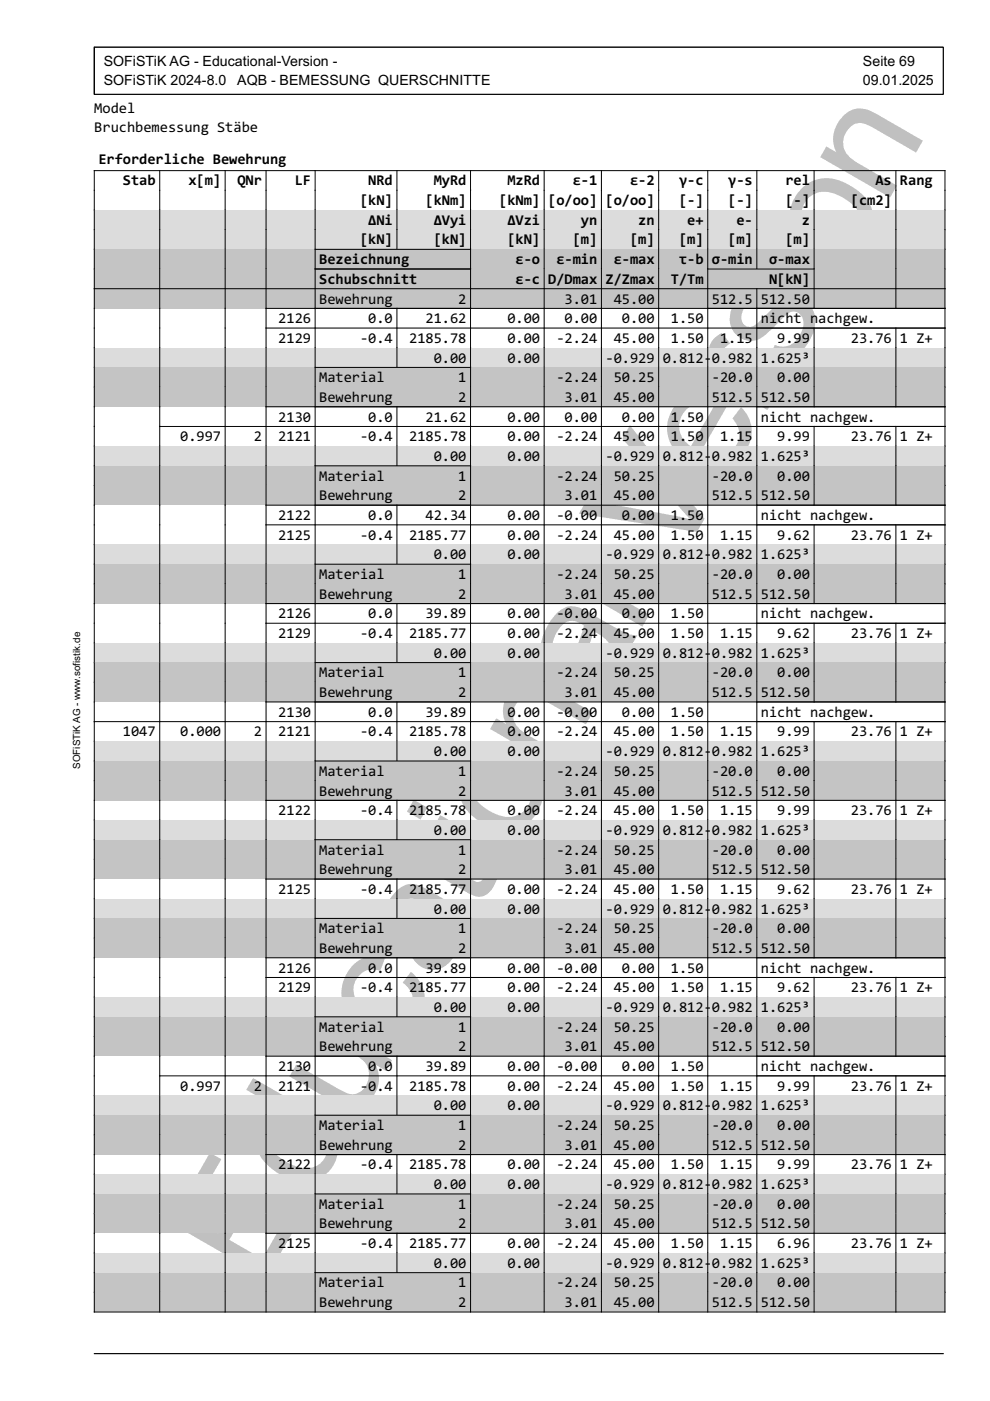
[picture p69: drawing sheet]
<svg xmlns="http://www.w3.org/2000/svg" width="210mm" height="297mm" viewBox="0 0 210 297" stroke-linecap="round" stroke-linejoin="round" font-family="sans-serif">
<defs><g id="words">
<text font-size="33" fill="#c0c0c0" x="55.1" y="273.3" transform="rotate(-60 55.1 273.3)">Educational Version</text>
<g font-size="3.2">
<text x="20" y="24">Model</text>
<text x="20" y="28">Bruchbemessung Stäbe</text>
<text x="20.9" y="34.7">Erforderliche Bewehrung</text>
<text x="26.1" y="39.3">Stab</text>
<text x="39.9" y="39.3">x[m]</text>
<text x="50.3" y="39.3">QNr</text>
<text x="62.5" y="39.3">LF</text>
<text x="78.1" y="39.3">NRd</text>
<text x="92" y="39.3">MyRd</text>
<text x="107.6" y="39.3">MzRd</text>
<text x="121.4" y="39.3">ε-1</text>
<text x="133.6" y="39.3">ε-2</text>
<text x="144" y="39.3">γ-c</text>
<text x="154.4" y="39.3">γ-s</text>
<text x="166.5" y="39.3">rel</text>
<text x="185.6" y="39.3">As</text>
<text x="190.8" y="39.3">Rang</text>
<text x="76.4" y="43.5">[kN]</text>
<text x="78.1" y="47.7">ΔNi</text>
<text x="90.2" y="43.5">[kNm]</text>
<text x="92" y="47.7">ΔVyi</text>
<text x="105.8" y="43.5">[kNm]</text>
<text x="107.6" y="47.7">ΔVzi</text>
<text x="116.2" y="43.5">[o/oo]</text>
<text x="123.2" y="47.7">yn</text>
<text x="128.4" y="43.5">[o/oo]</text>
<text x="135.3" y="47.7">zn</text>
<text x="144" y="43.5">[-]</text>
<text x="145.7" y="47.7">e+</text>
<text x="154.4" y="43.5">[-]</text>
<text x="156.1" y="47.7">e-</text>
<text x="166.5" y="43.5">[-]</text>
<text x="170" y="47.7">z</text>
<text x="180.4" y="43.5">[cm2]</text>
<text x="76.4" y="51.8">[kN]</text>
<text x="92" y="51.8">[kN]</text>
<text x="107.6" y="51.8">[kN]</text>
<text x="121.4" y="51.8">[m]</text>
<text x="133.6" y="51.8">[m]</text>
<text x="144" y="51.8">[m]</text>
<text x="154.4" y="51.8">[m]</text>
<text x="166.5" y="51.8">[m]</text>
<text x="67.7" y="56">Bezeichnung</text>
<text x="109.3" y="56">ε-o</text>
<text x="118" y="56">ε-min</text>
<text x="130.1" y="56">ε-max</text>
<text x="144" y="56">τ-b</text>
<text x="150.9" y="56">σ-min</text>
<text x="163.1" y="56">σ-max</text>
<text x="67.7" y="60.2">Schubschnitt</text>
<text x="67.7" y="64.4">Bewehrung</text>
<text x="97.2" y="64.4">2</text>
<text x="109.3" y="60.2">ε-c</text>
<text x="116.2" y="60.2">D/Dmax</text>
<text x="119.7" y="64.4">3.01</text>
<text x="128.4" y="60.2">Z/Zmax</text>
<text x="130.1" y="64.4">45.00</text>
<text x="142.3" y="60.2">T/Tm</text>
<text x="150.9" y="64.4">512.5</text>
<text x="161.3" y="64.4">512.50</text>
<text x="163.1" y="60.2">N[kN]</text>
<text x="59" y="68.5">2126</text>
<text x="78.1" y="68.5">0.0</text>
<text x="90.2" y="68.5">21.62</text>
<text x="107.6" y="68.5">0.00</text>
<text x="119.7" y="68.5">0.00</text>
<text x="131.9" y="68.5">0.00</text>
<text x="142.3" y="68.5">1.50</text>
<text x="161.3" y="68.5">nicht nachgew.</text>
<text x="59" y="72.7">2129</text>
<text x="76.4" y="72.7">-0.4</text>
<text x="86.8" y="72.7">2185.78</text>
<text x="92" y="76.9">0.00</text>
<text x="107.6" y="72.7">0.00</text>
<text x="107.6" y="76.9">0.00</text>
<text x="118" y="72.7">-2.24</text>
<text x="128.4" y="76.9">-0.929</text>
<text x="130.1" y="72.7">45.00</text>
<text x="140.5" y="76.9">0.812-</text>
<text x="142.3" y="72.7">1.50</text>
<text x="150.9" y="76.9">0.982</text>
<text x="152.7" y="72.7">1.15</text>
<text x="161.3" y="76.9">1.625³</text>
<text x="164.8" y="72.7">9.99</text>
<text x="180.4" y="72.7">23.76</text>
<text x="190.8" y="72.7">1 Z+</text>
<text x="67.7" y="81">Material</text>
<text x="97.2" y="81">1</text>
<text x="118" y="81">-2.24</text>
<text x="130.1" y="81">50.25</text>
<text x="150.9" y="81">-20.0</text>
<text x="164.8" y="81">0.00</text>
<text x="59" y="89.4">2130</text>
<text x="67.7" y="85.2">Bewehrung</text>
<text x="78.1" y="89.4">0.0</text>
<text x="90.2" y="89.4">21.62</text>
<text x="97.2" y="85.2">2</text>
<text x="107.6" y="89.4">0.00</text>
<text x="119.7" y="85.2">3.01</text>
<text x="119.7" y="89.4">0.00</text>
<text x="130.1" y="85.2">45.00</text>
<text x="131.9" y="89.4">0.00</text>
<text x="142.3" y="89.4">1.50</text>
<text x="150.9" y="85.2">512.5</text>
<text x="161.3" y="85.2">512.50</text>
<text x="161.3" y="89.4">nicht nachgew.</text>
<text x="38.2" y="93.6">0.997</text>
<text x="53.8" y="93.6">2</text>
<text x="59" y="93.6">2121</text>
<text x="76.4" y="93.6">-0.4</text>
<text x="86.8" y="93.6">2185.78</text>
<text x="107.6" y="93.6">0.00</text>
<text x="118" y="93.6">-2.24</text>
<text x="130.1" y="93.6">45.00</text>
<text x="142.3" y="93.6">1.50</text>
<text x="152.7" y="93.6">1.15</text>
<text x="164.8" y="93.6">9.99</text>
<text x="180.4" y="93.6">23.76</text>
<text x="190.8" y="93.6">1 Z+</text>
<text x="67.7" y="101.9">Material</text>
<text x="92" y="97.7">0.00</text>
<text x="97.2" y="101.9">1</text>
<text x="107.6" y="97.7">0.00</text>
<text x="118" y="101.9">-2.24</text>
<text x="128.4" y="97.7">-0.929</text>
<text x="130.1" y="101.9">50.25</text>
<text x="140.5" y="97.7">0.812-</text>
<text x="150.9" y="97.7">0.982</text>
<text x="150.9" y="101.9">-20.0</text>
<text x="161.3" y="97.7">1.625³</text>
<text x="164.8" y="101.9">0.00</text>
<text x="67.7" y="106.1">Bewehrung</text>
<text x="97.2" y="106.1">2</text>
<text x="119.7" y="106.1">3.01</text>
<text x="130.1" y="106.1">45.00</text>
<text x="150.9" y="106.1">512.5</text>
<text x="161.3" y="106.1">512.50</text>
<text x="59" y="110.3">2122</text>
<text x="78.1" y="110.3">0.0</text>
<text x="90.2" y="110.3">42.34</text>
<text x="107.6" y="110.3">0.00</text>
<text x="118" y="110.3">-0.00</text>
<text x="131.9" y="110.3">0.00</text>
<text x="142.3" y="110.3">1.50</text>
<text x="161.3" y="110.3">nicht nachgew.</text>
<text x="59" y="114.4">2125</text>
<text x="76.4" y="114.4">-0.4</text>
<text x="86.8" y="114.4">2185.77</text>
<text x="92" y="118.6">0.00</text>
<text x="107.6" y="114.4">0.00</text>
<text x="107.6" y="118.6">0.00</text>
<text x="118" y="114.4">-2.24</text>
<text x="128.4" y="118.6">-0.929</text>
<text x="130.1" y="114.4">45.00</text>
<text x="140.5" y="118.6">0.812-</text>
<text x="142.3" y="114.4">1.50</text>
<text x="150.9" y="118.6">0.982</text>
<text x="152.7" y="114.4">1.15</text>
<text x="161.3" y="118.6">1.625³</text>
<text x="164.8" y="114.4">9.62</text>
<text x="180.4" y="114.4">23.76</text>
<text x="190.8" y="114.4">1 Z+</text>
<text x="67.7" y="122.8">Material</text>
<text x="97.2" y="122.8">1</text>
<text x="118" y="122.8">-2.24</text>
<text x="130.1" y="122.8">50.25</text>
<text x="150.9" y="122.8">-20.0</text>
<text x="164.8" y="122.8">0.00</text>
<text x="59" y="131.1">2126</text>
<text x="67.7" y="126.9">Bewehrung</text>
<text x="78.1" y="131.1">0.0</text>
<text x="90.2" y="131.1">39.89</text>
<text x="97.2" y="126.9">2</text>
<text x="107.6" y="131.1">0.00</text>
<text x="118" y="131.1">-0.00</text>
<text x="119.7" y="126.9">3.01</text>
<text x="130.1" y="126.9">45.00</text>
<text x="131.9" y="131.1">0.00</text>
<text x="142.3" y="131.1">1.50</text>
<text x="150.9" y="126.9">512.5</text>
<text x="161.3" y="126.9">512.50</text>
<text x="161.3" y="131.1">nicht nachgew.</text>
<text x="59" y="135.3">2129</text>
<text x="76.4" y="135.3">-0.4</text>
<text x="86.8" y="135.3">2185.77</text>
<text x="107.6" y="135.3">0.00</text>
<text x="118" y="135.3">-2.24</text>
<text x="130.1" y="135.3">45.00</text>
<text x="142.3" y="135.3">1.50</text>
<text x="152.7" y="135.3">1.15</text>
<text x="164.8" y="135.3">9.62</text>
<text x="180.4" y="135.3">23.76</text>
<text x="190.8" y="135.3">1 Z+</text>
<text x="67.7" y="143.6">Material</text>
<text x="92" y="139.5">0.00</text>
<text x="97.2" y="143.6">1</text>
<text x="107.6" y="139.5">0.00</text>
<text x="118" y="143.6">-2.24</text>
<text x="128.4" y="139.5">-0.929</text>
<text x="130.1" y="143.6">50.25</text>
<text x="140.5" y="139.5">0.812-</text>
<text x="150.9" y="139.5">0.982</text>
<text x="150.9" y="143.6">-20.0</text>
<text x="161.3" y="139.5">1.625³</text>
<text x="164.8" y="143.6">0.00</text>
<text x="67.7" y="147.8">Bewehrung</text>
<text x="97.2" y="147.8">2</text>
<text x="119.7" y="147.8">3.01</text>
<text x="130.1" y="147.8">45.00</text>
<text x="150.9" y="147.8">512.5</text>
<text x="161.3" y="147.8">512.50</text>
<text x="59" y="152">2130</text>
<text x="78.1" y="152">0.0</text>
<text x="90.2" y="152">39.89</text>
<text x="107.6" y="152">0.00</text>
<text x="118" y="152">-0.00</text>
<text x="131.9" y="152">0.00</text>
<text x="142.3" y="152">1.50</text>
<text x="161.3" y="152">nicht nachgew.</text>
<text x="26.1" y="156.1">1047</text>
<text x="38.2" y="156.1">0.000</text>
<text x="53.8" y="156.1">2</text>
<text x="59" y="156.1">2121</text>
<text x="76.4" y="156.1">-0.4</text>
<text x="86.8" y="156.1">2185.78</text>
<text x="92" y="160.3">0.00</text>
<text x="107.6" y="156.1">0.00</text>
<text x="107.6" y="160.3">0.00</text>
<text x="118" y="156.1">-2.24</text>
<text x="128.4" y="160.3">-0.929</text>
<text x="130.1" y="156.1">45.00</text>
<text x="140.5" y="160.3">0.812-</text>
<text x="142.3" y="156.1">1.50</text>
<text x="150.9" y="160.3">0.982</text>
<text x="152.7" y="156.1">1.15</text>
<text x="161.3" y="160.3">1.625³</text>
<text x="164.8" y="156.1">9.99</text>
<text x="180.4" y="156.1">23.76</text>
<text x="190.8" y="156.1">1 Z+</text>
<text x="67.7" y="164.5">Material</text>
<text x="97.2" y="164.5">1</text>
<text x="118" y="164.5">-2.24</text>
<text x="130.1" y="164.5">50.25</text>
<text x="150.9" y="164.5">-20.0</text>
<text x="164.8" y="164.5">0.00</text>
<text x="59" y="172.8">2122</text>
<text x="67.7" y="168.7">Bewehrung</text>
<text x="76.4" y="172.8">-0.4</text>
<text x="86.8" y="172.8">2185.78</text>
<text x="97.2" y="168.7">2</text>
<text x="107.6" y="172.8">0.00</text>
<text x="118" y="172.8">-2.24</text>
<text x="119.7" y="168.7">3.01</text>
<text x="130.1" y="168.7">45.00</text>
<text x="130.1" y="172.8">45.00</text>
<text x="142.3" y="172.8">1.50</text>
<text x="150.9" y="168.7">512.5</text>
<text x="152.7" y="172.8">1.15</text>
<text x="161.3" y="168.7">512.50</text>
<text x="164.8" y="172.8">9.99</text>
<text x="180.4" y="172.8">23.76</text>
<text x="190.8" y="172.8">1 Z+</text>
<text x="92" y="177">0.00</text>
<text x="107.6" y="177">0.00</text>
<text x="128.4" y="177">-0.929</text>
<text x="140.5" y="177">0.812-</text>
<text x="150.9" y="177">0.982</text>
<text x="161.3" y="177">1.625³</text>
<text x="67.7" y="181.2">Material</text>
<text x="67.7" y="185.4">Bewehrung</text>
<text x="97.2" y="181.2">1</text>
<text x="97.2" y="185.4">2</text>
<text x="118" y="181.2">-2.24</text>
<text x="119.7" y="185.4">3.01</text>
<text x="130.1" y="181.2">50.25</text>
<text x="130.1" y="185.4">45.00</text>
<text x="150.9" y="181.2">-20.0</text>
<text x="150.9" y="185.4">512.5</text>
<text x="161.3" y="185.4">512.50</text>
<text x="164.8" y="181.2">0.00</text>
<text x="59" y="189.5">2125</text>
<text x="76.4" y="189.5">-0.4</text>
<text x="86.8" y="189.5">2185.77</text>
<text x="107.6" y="189.5">0.00</text>
<text x="118" y="189.5">-2.24</text>
<text x="130.1" y="189.5">45.00</text>
<text x="142.3" y="189.5">1.50</text>
<text x="152.7" y="189.5">1.15</text>
<text x="164.8" y="189.5">9.62</text>
<text x="180.4" y="189.5">23.76</text>
<text x="190.8" y="189.5">1 Z+</text>
<text x="67.7" y="197.9">Material</text>
<text x="92" y="193.7">0.00</text>
<text x="97.2" y="197.9">1</text>
<text x="107.6" y="193.7">0.00</text>
<text x="118" y="197.9">-2.24</text>
<text x="128.4" y="193.7">-0.929</text>
<text x="130.1" y="197.9">50.25</text>
<text x="140.5" y="193.7">0.812-</text>
<text x="150.9" y="193.7">0.982</text>
<text x="150.9" y="197.9">-20.0</text>
<text x="161.3" y="193.7">1.625³</text>
<text x="164.8" y="197.9">0.00</text>
<text x="67.7" y="202">Bewehrung</text>
<text x="97.2" y="202">2</text>
<text x="119.7" y="202">3.01</text>
<text x="130.1" y="202">45.00</text>
<text x="150.9" y="202">512.5</text>
<text x="161.3" y="202">512.50</text>
<text x="59" y="206.2">2126</text>
<text x="78.1" y="206.2">0.0</text>
<text x="90.2" y="206.2">39.89</text>
<text x="107.6" y="206.2">0.00</text>
<text x="118" y="206.2">-0.00</text>
<text x="131.9" y="206.2">0.00</text>
<text x="142.3" y="206.2">1.50</text>
<text x="161.3" y="206.2">nicht nachgew.</text>
<text x="59" y="210.4">2129</text>
<text x="76.4" y="210.4">-0.4</text>
<text x="86.8" y="210.4">2185.77</text>
<text x="92" y="214.6">0.00</text>
<text x="107.6" y="210.4">0.00</text>
<text x="107.6" y="214.6">0.00</text>
<text x="118" y="210.4">-2.24</text>
<text x="128.4" y="214.6">-0.929</text>
<text x="130.1" y="210.4">45.00</text>
<text x="140.5" y="214.6">0.812-</text>
<text x="142.3" y="210.4">1.50</text>
<text x="150.9" y="214.6">0.982</text>
<text x="152.7" y="210.4">1.15</text>
<text x="161.3" y="214.6">1.625³</text>
<text x="164.8" y="210.4">9.62</text>
<text x="180.4" y="210.4">23.76</text>
<text x="190.8" y="210.4">1 Z+</text>
<text x="67.7" y="218.7">Material</text>
<text x="97.2" y="218.7">1</text>
<text x="118" y="218.7">-2.24</text>
<text x="130.1" y="218.7">50.25</text>
<text x="150.9" y="218.7">-20.0</text>
<text x="164.8" y="218.7">0.00</text>
<text x="59" y="227.1">2130</text>
<text x="67.7" y="222.9">Bewehrung</text>
<text x="78.1" y="227.1">0.0</text>
<text x="90.2" y="227.1">39.89</text>
<text x="97.2" y="222.9">2</text>
<text x="107.6" y="227.1">0.00</text>
<text x="118" y="227.1">-0.00</text>
<text x="119.7" y="222.9">3.01</text>
<text x="130.1" y="222.9">45.00</text>
<text x="131.9" y="227.1">0.00</text>
<text x="142.3" y="227.1">1.50</text>
<text x="150.9" y="222.9">512.5</text>
<text x="161.3" y="222.9">512.50</text>
<text x="161.3" y="227.1">nicht nachgew.</text>
<text x="38.2" y="231.2">0.997</text>
<text x="53.8" y="231.2">2</text>
<text x="59" y="231.2">2121</text>
<text x="76.4" y="231.2">-0.4</text>
<text x="86.8" y="231.2">2185.78</text>
<text x="107.6" y="231.2">0.00</text>
<text x="118" y="231.2">-2.24</text>
<text x="130.1" y="231.2">45.00</text>
<text x="142.3" y="231.2">1.50</text>
<text x="152.7" y="231.2">1.15</text>
<text x="164.8" y="231.2">9.99</text>
<text x="180.4" y="231.2">23.76</text>
<text x="190.8" y="231.2">1 Z+</text>
<text x="67.7" y="239.6">Material</text>
<text x="92" y="235.4">0.00</text>
<text x="97.2" y="239.6">1</text>
<text x="107.6" y="235.4">0.00</text>
<text x="118" y="239.6">-2.24</text>
<text x="128.4" y="235.4">-0.929</text>
<text x="130.1" y="239.6">50.25</text>
<text x="140.5" y="235.4">0.812-</text>
<text x="150.9" y="235.4">0.982</text>
<text x="150.9" y="239.6">-20.0</text>
<text x="161.3" y="235.4">1.625³</text>
<text x="164.8" y="239.6">0.00</text>
<text x="67.7" y="243.8">Bewehrung</text>
<text x="97.2" y="243.8">2</text>
<text x="119.7" y="243.8">3.01</text>
<text x="130.1" y="243.8">45.00</text>
<text x="150.9" y="243.8">512.5</text>
<text x="161.3" y="243.8">512.50</text>
<text x="59" y="247.9">2122</text>
<text x="76.4" y="247.9">-0.4</text>
<text x="86.8" y="247.9">2185.78</text>
<text x="107.6" y="247.9">0.00</text>
<text x="118" y="247.9">-2.24</text>
<text x="130.1" y="247.9">45.00</text>
<text x="142.3" y="247.9">1.50</text>
<text x="152.7" y="247.9">1.15</text>
<text x="164.8" y="247.9">9.99</text>
<text x="180.4" y="247.9">23.76</text>
<text x="190.8" y="247.9">1 Z+</text>
<text x="67.7" y="256.3">Material</text>
<text x="92" y="252.1">0.00</text>
<text x="97.2" y="256.3">1</text>
<text x="107.6" y="252.1">0.00</text>
<text x="118" y="256.3">-2.24</text>
<text x="128.4" y="252.1">-0.929</text>
<text x="130.1" y="256.3">50.25</text>
<text x="140.5" y="252.1">0.812-</text>
<text x="150.9" y="252.1">0.982</text>
<text x="150.9" y="256.3">-20.0</text>
<text x="161.3" y="252.1">1.625³</text>
<text x="164.8" y="256.3">0.00</text>
<text x="67.7" y="260.5">Bewehrung</text>
<text x="97.2" y="260.5">2</text>
<text x="119.7" y="260.5">3.01</text>
<text x="130.1" y="260.5">45.00</text>
<text x="150.9" y="260.5">512.5</text>
<text x="161.3" y="260.5">512.50</text>
<text x="59" y="264.6">2125</text>
<text x="76.4" y="264.6">-0.4</text>
<text x="86.8" y="264.6">2185.77</text>
<text x="92" y="268.8">0.00</text>
<text x="107.6" y="264.6">0.00</text>
<text x="107.6" y="268.8">0.00</text>
<text x="118" y="264.6">-2.24</text>
<text x="128.4" y="268.8">-0.929</text>
<text x="130.1" y="264.6">45.00</text>
<text x="140.5" y="268.8">0.812-</text>
<text x="142.3" y="264.6">1.50</text>
<text x="150.9" y="268.8">0.982</text>
<text x="152.7" y="264.6">1.15</text>
<text x="161.3" y="268.8">1.625³</text>
<text x="164.8" y="264.6">6.96</text>
<text x="180.4" y="264.6">23.76</text>
<text x="190.8" y="264.6">1 Z+</text>
<text x="67.7" y="273">Material</text>
<text x="97.2" y="273">1</text>
<text x="118" y="273">-2.24</text>
<text x="130.1" y="273">50.25</text>
<text x="150.9" y="273">-20.0</text>
<text x="164.8" y="273">0.00</text>
<text x="67.7" y="277.1">Bewehrung</text>
<text x="97.2" y="277.1">2</text>
<text x="119.7" y="277.1">3.01</text>
<text x="130.1" y="277.1">45.00</text>
<text x="150.9" y="277.1">512.5</text>
<text x="161.3" y="277.1">512.50</text>
</g>
<g font-size="3">
<text x="22" y="14">SOFiSTiK AG - Educational-Version -</text>
<text x="22" y="18">SOFiSTiK 2024-8.0</text>
<text x="50.3" y="18">AQB - BEMESSUNG QUERSCHNITTE</text>
<text x="183" y="14">Seite 69</text>
<text x="183" y="18">09.01.2025</text>
</g>
<text font-size="2.1" x="17" y="163" transform="rotate(-90 17 163)">SOFiSTiK AG - www.sofistik.de</text>
</g></defs>
<g fill="none" stroke="#000" stroke-width=".21">
<path d="M20 10h180v10h-180zM33.9 36.2v8.3M47.7 36.2v8.3M56.4 36.2v8.3M66.8 36.2v8.3M84.2 36.2v8.3M99.8 36.2v8.3M115.4 36.2v8.3M127.5 36.2v8.3M139.7 36.2v8.3M150.1 36.2v8.3M160.5 36.2v8.3"/>
<path d="M172.6 36.2v8.3M189.9 36.2v8.3M20 44.5v-8.3h180.4v8.3M20 287h180"/>
</g>
<path d="M20 44.5h180.4v4.2h-180.4z" fill="#dcdcdc"/>
<g fill="none" stroke="#000" stroke-width=".21">
<path d="M20 44.5v4.2M33.9 44.5v4.2M47.7 44.5v4.2M56.4 44.5v4.2M66.8 44.5v4.2M84.2 44.5v4.2M99.8 44.5v4.2M115.4 44.5v4.2M127.5 44.5v4.2M139.7 44.5v4.2M150.1 44.5v4.2M160.5 44.5v4.2"/>
<path d="M172.6 44.5v4.2M189.9 44.5v4.2M200.4 44.5v4.2"/>
</g>
<path d="M20 48.7h180.4v4.2h-180.4z" fill="#dcdcdc"/>
<g fill="none" stroke="#000" stroke-width=".21">
<path d="M20 48.7v4.2M33.9 48.7v4.2M47.7 48.7v4.2M56.4 48.7v4.2M66.8 48.7v4.2M84.2 48.7v4.2M99.8 48.7v4.2M115.4 48.7v4.2M127.5 48.7v4.2M139.7 48.7v4.2M150.1 48.7v4.2M160.5 48.7v4.2"/>
<path d="M172.6 48.7v4.2M189.9 48.7v4.2M200.4 48.7v4.2"/>
</g>
<path d="M20 52.9h180.4v4.1h-180.4z" fill="#c4c4c4"/>
<g fill="none" stroke="#000" stroke-width=".21">
<path d="M20 52.9v4.1M33.9 52.9v4.1M47.7 52.9v4.1M56.4 52.9v4.1M66.8 57v-4.1h33v4.1M115.4 52.9v4.1M127.5 52.9v4.1M139.7 52.9v4.1M150.1 52.9v4.1M160.5 52.9v4.1M172.6 52.9v4.1M189.9 52.9v4.1"/>
<path d="M200.4 52.9v4.1"/>
</g>
<path d="M20 57h180.4v4.2h-180.4z" fill="#c4c4c4"/>
<path d="M20 57v4.2M33.9 57v4.2M47.7 57v4.2M56.4 57v4.2M115.4 57v4.2M127.5 57v4.2M139.7 57v4.2M189.9 57v4.2M200.4 57v4.2M66.8 61.2v-4.2h33v4.2M150.1 61.2v-4.2h22.5v4.2" fill="none" stroke="#000" stroke-width=".21"/>
<path d="M20 61.2h180.4v4.2h-180.4z" fill="#c4c4c4"/>
<g fill="none" stroke="#000" stroke-width=".21">
<path d="M20 73.7v-12.5h180.4v12.5M33.9 61.2v12.5M47.7 61.2v12.5M56.4 61.2v12.5M56.4 65.4h144M56.4 69.6h144M66.8 61.2v12.5M84.2 65.4v8.3M99.8 61.2v12.5M115.4 61.2v12.5M127.5 61.2v12.5M139.7 61.2v12.5"/>
<path d="M150.1 61.2v12.5M160.5 61.2v12.5M172.6 61.2v4.2M172.6 69.6v4.1M189.9 61.2v4.2M189.9 69.6v4.1"/>
</g>
<path d="M20 73.7h180.4v4.2h-180.4z" fill="#dcdcdc"/>
<g fill="none" stroke="#000" stroke-width=".21">
<path d="M20 73.7v4.2M33.9 73.7v4.2M47.7 73.7v4.2M56.4 73.7v4.2M66.8 73.7v4.2M84.2 73.7v4.2M99.8 73.7v4.2M115.4 73.7v4.2M127.5 73.7v4.2M139.7 73.7v4.2M150.1 73.7v4.2M160.5 73.7v4.2"/>
<path d="M172.6 73.7v4.2M189.9 73.7v4.2M200.4 73.7v4.2"/>
</g>
<path d="M20 77.9h180.4v4.2h-180.4z" fill="#c4c4c4"/>
<g fill="none" stroke="#000" stroke-width=".21">
<path d="M20 77.9v4.2M33.9 77.9v4.2M47.7 77.9v4.2M56.4 77.9v4.2M115.4 77.9v4.2M127.5 77.9v4.2M139.7 77.9v4.2M150.1 77.9v4.2M160.5 77.9v4.2M172.6 77.9v4.2M189.9 77.9v4.2M200.4 77.9v4.2"/>
<path d="M66.8 82.1v-4.2h33v4.2"/>
</g>
<path d="M20 82.1h180.4v4.1h-180.4z" fill="#c4c4c4"/>
<g fill="none" stroke="#000" stroke-width=".21">
<path d="M20 82.1v12.5M33.9 82.1v12.5M33.9 90.4h166.5M47.7 82.1v12.5M56.4 82.1v12.5M56.4 86.2h144M66.8 82.1v12.5M84.2 86.2v8.4M99.8 82.1v12.5M115.4 82.1v12.5M127.5 82.1v12.5M139.7 82.1v12.5"/>
<path d="M150.1 82.1v12.5M160.5 82.1v12.5M172.6 82.1v4.1M172.6 90.4v4.2M189.9 82.1v4.1M189.9 90.4v4.2M200.4 82.1v12.5"/>
</g>
<path d="M20 94.6h180.4v4.2h-180.4z" fill="#dcdcdc"/>
<g fill="none" stroke="#000" stroke-width=".21">
<path d="M20 94.6v4.2M33.9 94.6v4.2M47.7 94.6v4.2M56.4 94.6v4.2M66.8 94.6v4.2M84.2 94.6v4.2M99.8 94.6v4.2M115.4 94.6v4.2M127.5 94.6v4.2M139.7 94.6v4.2M150.1 94.6v4.2M160.5 94.6v4.2"/>
<path d="M172.6 94.6v4.2M189.9 94.6v4.2M200.4 94.6v4.2"/>
</g>
<path d="M20 98.8h180.4v4.1h-180.4z" fill="#c4c4c4"/>
<g fill="none" stroke="#000" stroke-width=".21">
<path d="M20 98.8v4.1M33.9 98.8v4.1M47.7 98.8v4.1M56.4 98.8v4.1M115.4 98.8v4.1M127.5 98.8v4.1M139.7 98.8v4.1M150.1 98.8v4.1M160.5 98.8v4.1M172.6 98.8v4.1M189.9 98.8v4.1M200.4 98.8v4.1"/>
<path d="M66.8 102.9v-4.1h33v4.1"/>
</g>
<path d="M20 102.9h180.4v4.2h-180.4z" fill="#c4c4c4"/>
<g fill="none" stroke="#000" stroke-width=".21">
<path d="M20 102.9v12.6M33.9 102.9v12.6M47.7 102.9v12.6M56.4 102.9v12.6M56.4 107.1h144M56.4 111.3h144M66.8 102.9v12.6M84.2 107.1v8.4M99.8 102.9v12.6M115.4 102.9v12.6M127.5 102.9v12.6M139.7 102.9v12.6"/>
<path d="M150.1 102.9v12.6M160.5 102.9v12.6M172.6 102.9v4.2M172.6 111.3v4.2M189.9 102.9v4.2M189.9 111.3v4.2M200.4 102.9v12.6"/>
</g>
<path d="M20 115.5h180.4v4.1h-180.4z" fill="#dcdcdc"/>
<g fill="none" stroke="#000" stroke-width=".21">
<path d="M20 115.5v4.1M33.9 115.5v4.1M47.7 115.5v4.1M56.4 115.5v4.1M66.8 115.5v4.1M84.2 115.5v4.1M99.8 115.5v4.1M115.4 115.5v4.1M127.5 115.5v4.1M139.7 115.5v4.1M150.1 115.5v4.1M160.5 115.5v4.1"/>
<path d="M172.6 115.5v4.1M189.9 115.5v4.1M200.4 115.5v4.1"/>
</g>
<path d="M20 119.6h180.4v4.2h-180.4z" fill="#c4c4c4"/>
<g fill="none" stroke="#000" stroke-width=".21">
<path d="M20 119.6v4.2M33.9 119.6v4.2M47.7 119.6v4.2M56.4 119.6v4.2M115.4 119.6v4.2M127.5 119.6v4.2M139.7 119.6v4.2M150.1 119.6v4.2M160.5 119.6v4.2M172.6 119.6v4.2M189.9 119.6v4.2M200.4 119.6v4.2"/>
<path d="M66.8 123.8v-4.2h33v4.2"/>
</g>
<path d="M20 123.8h180.4v4.2h-180.4z" fill="#c4c4c4"/>
<g fill="none" stroke="#000" stroke-width=".21">
<path d="M20 123.8v12.5M33.9 123.8v12.5M47.7 123.8v12.5M56.4 123.8v12.5M56.4 128h144M56.4 132.1h144M66.8 123.8v12.5M84.2 128v8.3M99.8 123.8v12.5M115.4 123.8v12.5M127.5 123.8v12.5M139.7 123.8v12.5"/>
<path d="M150.1 123.8v12.5M160.5 123.8v12.5M172.6 123.8v4.2M172.6 132.1v4.2M189.9 123.8v4.2M189.9 132.1v4.2M200.4 123.8v12.5"/>
</g>
<path d="M20 136.3h180.4v4.2h-180.4z" fill="#dcdcdc"/>
<g fill="none" stroke="#000" stroke-width=".21">
<path d="M20 136.3v4.2M33.9 136.3v4.2M47.7 136.3v4.2M56.4 136.3v4.2M66.8 136.3v4.2M84.2 136.3v4.2M99.8 136.3v4.2M115.4 136.3v4.2M127.5 136.3v4.2M139.7 136.3v4.2M150.1 136.3v4.2M160.5 136.3v4.2"/>
<path d="M172.6 136.3v4.2M189.9 136.3v4.2M200.4 136.3v4.2"/>
</g>
<path d="M20 140.5h180.4v4.2h-180.4z" fill="#c4c4c4"/>
<g fill="none" stroke="#000" stroke-width=".21">
<path d="M20 140.5v4.2M33.9 140.5v4.2M47.7 140.5v4.2M56.4 140.5v4.2M66.8 144.7v-4.2h33v4.2M115.4 140.5v4.2M127.5 140.5v4.2M139.7 140.5v4.2M150.1 140.5v4.2M160.5 140.5v4.2M172.6 140.5v4.2M189.9 140.5v4.2"/>
<path d="M200.4 140.5v4.2"/>
</g>
<path d="M20 144.7h180.4v4.1h-180.4z" fill="#c4c4c4"/>
<g fill="none" stroke="#000" stroke-width=".21">
<path d="M20 144.7v12.5M20 153h180.4M33.9 144.7v12.5M47.7 144.7v12.5M56.4 144.7v12.5M56.4 148.8h144M66.8 144.7v12.5M84.2 148.8v8.4M99.8 144.7v12.5M115.4 144.7v12.5M127.5 144.7v12.5M139.7 144.7v12.5"/>
<path d="M150.1 144.7v12.5M160.5 144.7v12.5M172.6 144.7v4.1M172.6 153v4.2M189.9 144.7v4.1M189.9 153v4.2M200.4 144.7v12.5"/>
</g>
<path d="M20 157.2h180.4v4.1h-180.4z" fill="#dcdcdc"/>
<g fill="none" stroke="#000" stroke-width=".21">
<path d="M20 157.2v4.1M33.9 157.2v4.1M47.7 157.2v4.1M56.4 157.2v4.1M66.8 157.2v4.1M84.2 157.2v4.1M99.8 157.2v4.1M115.4 157.2v4.1M127.5 157.2v4.1M139.7 157.2v4.1M150.1 157.2v4.1M160.5 157.2v4.1"/>
<path d="M172.6 157.2v4.1M189.9 157.2v4.1M200.4 157.2v4.1"/>
</g>
<path d="M20 161.3h180.4v4.2h-180.4z" fill="#c4c4c4"/>
<g fill="none" stroke="#000" stroke-width=".21">
<path d="M20 161.3v4.2M33.9 161.3v4.2M47.7 161.3v4.2M56.4 161.3v4.2M66.8 165.5v-4.2h33v4.2M115.4 161.3v4.2M127.5 161.3v4.2M139.7 161.3v4.2M150.1 161.3v4.2M160.5 161.3v4.2M172.6 161.3v4.2M189.9 161.3v4.2"/>
<path d="M200.4 161.3v4.2"/>
</g>
<path d="M20 165.5h180.4v4.2h-180.4z" fill="#c4c4c4"/>
<g fill="none" stroke="#000" stroke-width=".21">
<path d="M20 165.5v8.4M33.9 165.5v8.4M47.7 165.5v8.4M56.4 165.5v8.4M56.4 169.7h144M66.8 165.5v8.4M84.2 169.7v4.2M99.8 165.5v8.4M115.4 165.5v8.4M127.5 165.5v8.4M139.7 165.5v8.4M150.1 165.5v8.4"/>
<path d="M160.5 165.5v8.4M172.6 165.5v8.4M189.9 165.5v8.4M200.4 165.5v8.4"/>
</g>
<path d="M20 173.9h180.4v4.1h-180.4z" fill="#dcdcdc"/>
<g fill="none" stroke="#000" stroke-width=".21">
<path d="M20 173.9v4.1M33.9 173.9v4.1M47.7 173.9v4.1M56.4 173.9v4.1M66.8 173.9v4.1M84.2 173.9v4.1M99.8 173.9v4.1M115.4 173.9v4.1M127.5 173.9v4.1M139.7 173.9v4.1M150.1 173.9v4.1M160.5 173.9v4.1"/>
<path d="M172.6 173.9v4.1M189.9 173.9v4.1M200.4 173.9v4.1"/>
</g>
<path d="M20 178h180.4v4.2h-180.4z" fill="#c4c4c4"/>
<g fill="none" stroke="#000" stroke-width=".21">
<path d="M20 178v4.2M33.9 178v4.2M47.7 178v4.2M56.4 178v4.2M115.4 178v4.2M127.5 178v4.2M139.7 178v4.2M150.1 178v4.2M160.5 178v4.2M172.6 178v4.2M189.9 178v4.2M200.4 178v4.2"/>
<path d="M66.8 182.2v-4.2h33v4.2"/>
</g>
<path d="M20 182.2h180.4v4.2h-180.4z" fill="#c4c4c4"/>
<g fill="none" stroke="#000" stroke-width=".21">
<path d="M20 182.2v8.4M33.9 182.2v8.4M47.7 182.2v8.4M56.4 182.2v8.4M56.4 186.4h144M66.8 182.2v8.4M84.2 186.4v4.2M99.8 182.2v8.4M115.4 182.2v8.4M127.5 182.2v8.4M139.7 182.2v8.4M150.1 182.2v8.4"/>
<path d="M160.5 182.2v8.4M172.6 182.2v8.4M189.9 182.2v8.4M200.4 182.2v8.4"/>
</g>
<path d="M20 190.6h180.4v4.1h-180.4z" fill="#dcdcdc"/>
<g fill="none" stroke="#000" stroke-width=".21">
<path d="M20 190.6v4.1M33.9 190.6v4.1M47.7 190.6v4.1M56.4 190.6v4.1M66.8 190.6v4.1M84.2 190.6v4.1M99.8 190.6v4.1M115.4 190.6v4.1M127.5 190.6v4.1M139.7 190.6v4.1M150.1 190.6v4.1M160.5 190.6v4.1"/>
<path d="M172.6 190.6v4.1M189.9 190.6v4.1M200.4 190.6v4.1"/>
</g>
<path d="M20 194.7h180.4v4.2h-180.4z" fill="#c4c4c4"/>
<g fill="none" stroke="#000" stroke-width=".21">
<path d="M20 194.7v4.2M33.9 194.7v4.2M47.7 194.7v4.2M56.4 194.7v4.2M66.8 198.9v-4.2h33v4.2M115.4 194.7v4.2M127.5 194.7v4.2M139.7 194.7v4.2M150.1 194.7v4.2M160.5 194.7v4.2M172.6 194.7v4.2M189.9 194.7v4.2"/>
<path d="M200.4 194.7v4.2"/>
</g>
<path d="M20 198.9h180.4v4.2h-180.4z" fill="#c4c4c4"/>
<g fill="none" stroke="#000" stroke-width=".21">
<path d="M20 198.9v12.5M33.9 198.9v12.5M47.7 198.9v12.5M56.4 198.9v12.5M66.8 198.9v12.5M99.8 198.9v12.5M115.4 198.9v12.5M127.5 198.9v12.5M139.7 198.9v12.5M150.1 198.9v12.5M160.5 198.9v12.5M172.6 198.9v4.2"/>
<path d="M189.9 198.9v4.2M200.4 198.9v12.5M56.4 203.1h144M56.4 207.2h144M84.2 203.1v8.3M172.6 207.2v4.2M189.9 207.2v4.2"/>
</g>
<path d="M20 211.4h180.4v4.2h-180.4z" fill="#dcdcdc"/>
<g fill="none" stroke="#000" stroke-width=".21">
<path d="M20 211.4v4.2M33.9 211.4v4.2M47.7 211.4v4.2M56.4 211.4v4.2M66.8 211.4v4.2M84.2 211.4v4.2M99.8 211.4v4.2M115.4 211.4v4.2M127.5 211.4v4.2M139.7 211.4v4.2M150.1 211.4v4.2M160.5 211.4v4.2"/>
<path d="M172.6 211.4v4.2M189.9 211.4v4.2M200.4 211.4v4.2"/>
</g>
<path d="M20 215.6h180.4v4.2h-180.4z" fill="#c4c4c4"/>
<g fill="none" stroke="#000" stroke-width=".21">
<path d="M20 215.6v4.2M33.9 215.6v4.2M47.7 215.6v4.2M56.4 215.6v4.2M66.8 219.8v-4.2h33v4.2M115.4 215.6v4.2M127.5 215.6v4.2M139.7 215.6v4.2M150.1 215.6v4.2M160.5 215.6v4.2M172.6 215.6v4.2M189.9 215.6v4.2"/>
<path d="M200.4 215.6v4.2"/>
</g>
<path d="M20 219.8h180.4v4.1h-180.4z" fill="#c4c4c4"/>
<g fill="none" stroke="#000" stroke-width=".21">
<path d="M20 219.8v12.5M33.9 219.8v12.5M47.7 219.8v12.5M56.4 219.8v12.5M66.8 219.8v12.5M99.8 219.8v12.5M115.4 219.8v12.5M127.5 219.8v12.5M139.7 219.8v12.5M150.1 219.8v12.5M160.5 219.8v12.5M172.6 219.8v4.1"/>
<path d="M189.9 219.8v4.1M200.4 219.8v12.5M33.9 228.1h166.5M56.4 223.9h144M84.2 223.9v8.4M172.6 228.1v4.2M189.9 228.1v4.2"/>
</g>
<path d="M20 232.3h180.4v4.1h-180.4z" fill="#dcdcdc"/>
<g fill="none" stroke="#000" stroke-width=".21">
<path d="M20 232.3v4.1M33.9 232.3v4.1M47.7 232.3v4.1M56.4 232.3v4.1M66.8 232.3v4.1M84.2 232.3v4.1M99.8 232.3v4.1M115.4 232.3v4.1M127.5 232.3v4.1M139.7 232.3v4.1M150.1 232.3v4.1M160.5 232.3v4.1"/>
<path d="M172.6 232.3v4.1M189.9 232.3v4.1M200.4 232.3v4.1"/>
</g>
<path d="M20 236.4h180.4v4.2h-180.4z" fill="#c4c4c4"/>
<g fill="none" stroke="#000" stroke-width=".21">
<path d="M20 236.4v4.2M33.9 236.4v4.2M47.7 236.4v4.2M56.4 236.4v4.2M115.4 236.4v4.2M127.5 236.4v4.2M139.7 236.4v4.2M150.1 236.4v4.2M160.5 236.4v4.2M172.6 236.4v4.2M189.9 236.4v4.2M200.4 236.4v4.2"/>
<path d="M66.8 240.6v-4.2h33v4.2"/>
</g>
<path d="M20 240.6h180.4v4.2h-180.4z" fill="#c4c4c4"/>
<g fill="none" stroke="#000" stroke-width=".21">
<path d="M20 240.6v8.4M33.9 240.6v8.4M47.7 240.6v8.4M56.4 240.6v8.4M56.4 244.8h144M66.8 240.6v8.4M84.2 244.8v4.2M99.8 240.6v8.4M115.4 240.6v8.4M127.5 240.6v8.4M139.7 240.6v8.4M150.1 240.6v8.4"/>
<path d="M160.5 240.6v8.4M172.6 240.6v8.4M189.9 240.6v8.4M200.4 240.6v8.4"/>
</g>
<path d="M20 249h180.4v4.1h-180.4z" fill="#dcdcdc"/>
<g fill="none" stroke="#000" stroke-width=".21">
<path d="M20 249v4.1M33.9 249v4.1M47.7 249v4.1M56.4 249v4.1M66.8 249v4.1M84.2 249v4.1M99.8 249v4.1M115.4 249v4.1M127.5 249v4.1M139.7 249v4.1M150.1 249v4.1M160.5 249v4.1"/>
<path d="M172.6 249v4.1M189.9 249v4.1M200.4 249v4.1"/>
</g>
<path d="M20 253.1h180.4v4.2h-180.4z" fill="#c4c4c4"/>
<g fill="none" stroke="#000" stroke-width=".21">
<path d="M20 253.1v4.2M33.9 253.1v4.2M47.7 253.1v4.2M56.4 253.1v4.2M66.8 257.3v-4.2h33v4.2M115.4 253.1v4.2M127.5 253.1v4.2M139.7 253.1v4.2M150.1 253.1v4.2M160.5 253.1v4.2M172.6 253.1v4.2M189.9 253.1v4.2"/>
<path d="M200.4 253.1v4.2"/>
</g>
<path d="M20 257.3h180.4v4.2h-180.4z" fill="#c4c4c4"/>
<g fill="none" stroke="#000" stroke-width=".21">
<path d="M20 257.3v8.4M33.9 257.3v8.4M47.7 257.3v8.4M56.4 257.3v8.4M66.8 257.3v8.4M99.8 257.3v8.4M115.4 257.3v8.4M127.5 257.3v8.4M139.7 257.3v8.4M150.1 257.3v8.4M160.5 257.3v8.4M172.6 257.3v8.4"/>
<path d="M189.9 257.3v8.4M200.4 257.3v8.4M56.4 261.5h144M84.2 261.5v4.2"/>
</g>
<path d="M20 265.7h180.4v4.1h-180.4z" fill="#dcdcdc"/>
<g fill="none" stroke="#000" stroke-width=".21">
<path d="M20 265.7v4.1M33.9 265.7v4.1M47.7 265.7v4.1M56.4 265.7v4.1M66.8 265.7v4.1M84.2 265.7v4.1M99.8 265.7v4.1M115.4 265.7v4.1M127.5 265.7v4.1M139.7 265.7v4.1M150.1 265.7v4.1M160.5 265.7v4.1"/>
<path d="M172.6 265.7v4.1M189.9 265.7v4.1M200.4 265.7v4.1"/>
</g>
<path d="M20 269.8h180.4v4.2h-180.4z" fill="#c4c4c4"/>
<g fill="none" stroke="#000" stroke-width=".21">
<path d="M20 269.8v4.2M33.9 269.8v4.2M47.7 269.8v4.2M56.4 269.8v4.2M66.8 274v-4.2h33v4.2M115.4 269.8v4.2M127.5 269.8v4.2M139.7 269.8v4.2M150.1 269.8v4.2M160.5 269.8v4.2M172.6 269.8v4.2M189.9 269.8v4.2"/>
<path d="M200.4 269.8v4.2"/>
</g>
<path d="M20 274h180.4v4.2h-180.4z" fill="#c4c4c4"/>
<g fill="none" stroke="#000" stroke-width=".21">
<path d="M20 274v4.2h180.4v-4.2M33.9 274v4.2M47.7 274v4.2M56.4 274v4.2M66.8 274v4.2M99.8 274v4.2M115.4 274v4.2M127.5 274v4.2M139.7 274v4.2M150.1 274v4.2M160.5 274v4.2M172.6 274v4.2"/>
<path d="M189.9 274v4.2"/>
</g>
<use href="#words"/>
</svg>
